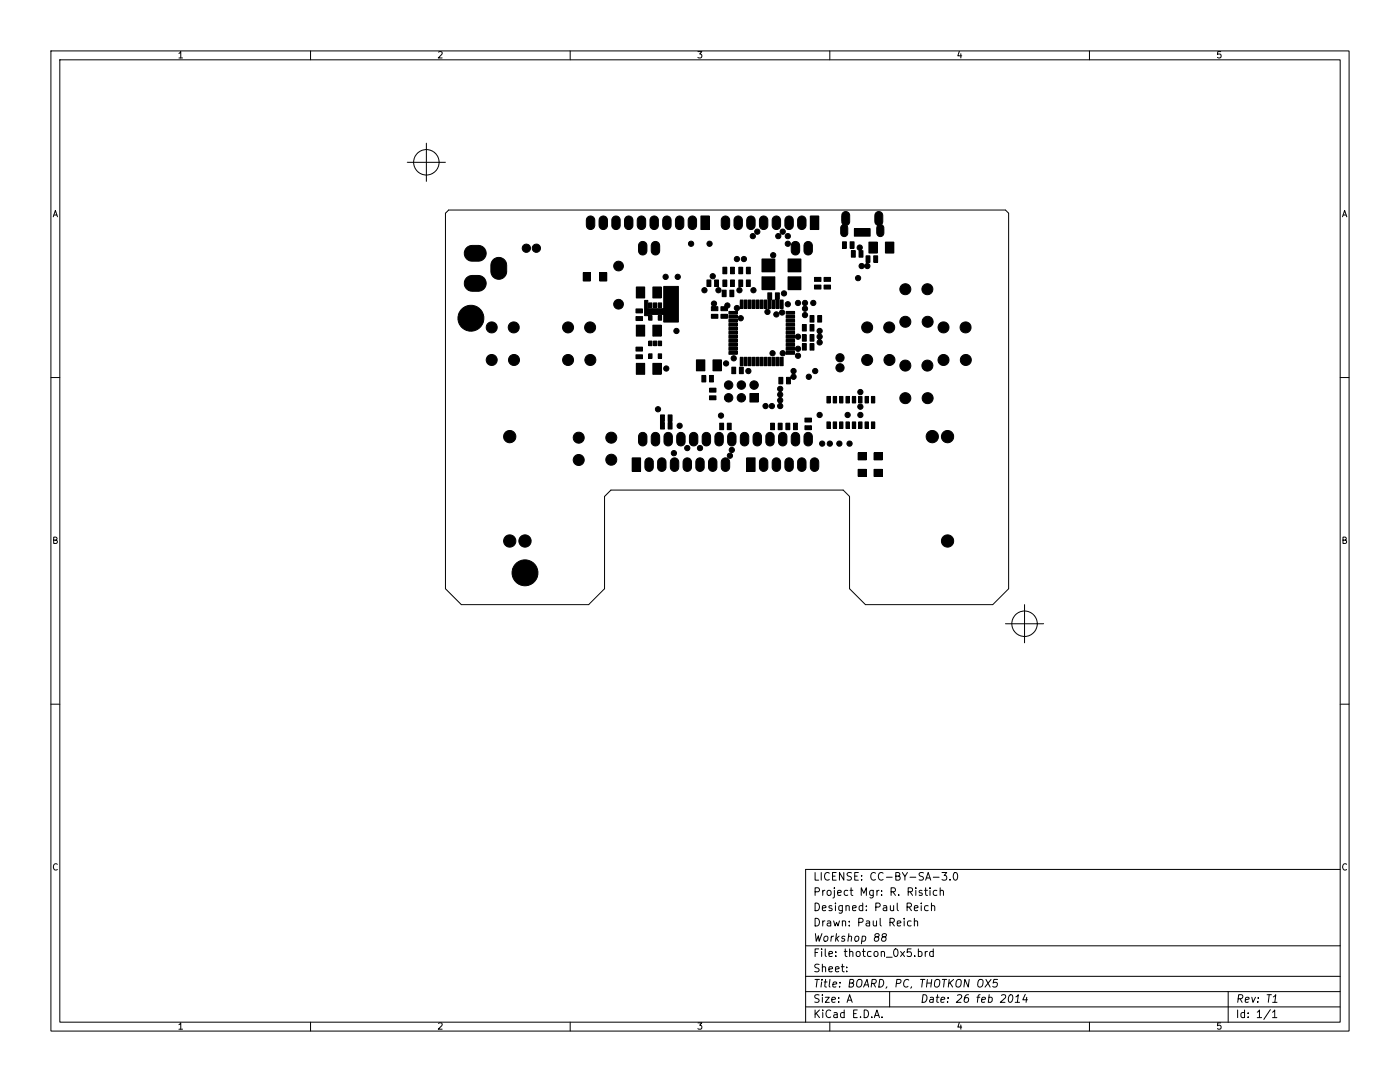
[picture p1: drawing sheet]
<svg xmlns="http://www.w3.org/2000/svg" width="279mm" height="216mm" viewBox="0 0 279 216" stroke-linecap="round" stroke-linejoin="round" font-family="sans-serif">
<g fill="none" stroke="#000" stroke-width=".2">
<path d="M10.2 10.2h259v195.5h-259zM11.9 11.9h255.6v192.1h-255.6zM35.7 10.7l.4-.4v1.3M35.7 11.6h.7M62 10.2v1.7M87.5 10.4l.5-.1 .2 .4-.7 .9h.7M113.8 10.2v1.7M139.3 10.3h.8l-.5 .5 .4 .1v.5l-.2 .2-.5-.2M165.6 10.2v1.7M191.5 10.2l-.3 .9h.7M191.8 10.7v.9M217.4 10.2v1.7"/>
<path d="M243.6 10.3h-.6v.6l.2-.1h.4l.1 .2-.1 .4-.1 .2-.5-.2M81.3 32.4h7.6M85.1 28.6v7.6M10.6 43.3l.4-1.3 .5 1.3M10.7 42.9h.7M88.9 42.5l.6-.6h111.2l.6 .6v75l-3.2 3.2h-25.4l-3.2-3.2v-18.4l-1.2-1.3h-46.4l-1.2 1.3v18.4l-3.2 3.2h-25.4l-3.2-3.2zM93.1 49.4l.3-.2a2.93 2.93 0 0 1 2.1-.2 1.58 1.58 0 0 1 1.5 1.6 1.58 1.58 0 0 1-1.6 1.5h-1.2a1.58 1.58 0 0 1-1.4-1 1.58 1.58 0 0 1 .3-1.7zM93.1 55.4l.3-.2a2.9 2.9 0 0 1 2-.2 1.58 1.58 0 0 1 1.6 1.5 1.58 1.58 0 0 1-1.6 1.6h-1.2a1.58 1.58 0 0 1-1.4-1 1.58 1.58 0 0 1 .3-1.7zM98.4 51.8a1.58 1.58 0 0 1 1.8-.3 1.58 1.58 0 0 1 .9 1.4v1.2a1.58 1.58 0 0 1-1.6 1.6 1.58 1.58 0 0 1-1.5-1.6v-1.5zM116.4 54.4h1.4v1.7h-1.4zM117.3 43.3a.84 .84 0 0 1 .9-.1 .84 .84 0 0 1 .5 .7v1.1a.84 .84 0 0 1-.8 .8 .84 .84 0 0 1-.9-.8v-1.2zM119.7 54.4h1.4v1.7h-1.4z"/>
<path d="M119.8 43.3a.84 .84 0 0 1 .9-.1 .84 .84 0 0 1 .5 .7v1.1a.84 .84 0 0 1-.8 .8 .84 .84 0 0 1-.8-.8v-1.2zM122.3 43.3a.84 .84 0 0 1 1-.1 .84 .84 0 0 1 .5 .7v1.1a.84 .84 0 0 1-.9 .8 .84 .84 0 0 1-.8-.8v-1.2zM124.9 43.3a.84 .84 0 0 1 .9-.1 .84 .84 0 0 1 .5 .7v1.1a.84 .84 0 0 1-.8 .8 .84 .84 0 0 1-.9-.8l.1-1.2zM127 57.3h1.7v2.1h-1.7zM127.4 43.3a.84 .84 0 0 1 .9-.1 .84 .84 0 0 1 .6 .7v1.1a.84 .84 0 0 1-.9 .8 .84 .84 0 0 1-.8-.8v-1.2zM127.7 48.4a.84 .84 0 0 1 .9-.2 .84 .84 0 0 1 .5 .8v1a.84 .84 0 0 1-.8 .9 .84 .84 0 0 1-.9-.9l.1-1.2zM128.6 59.9h.7v1.7h3.1l.1-4.5h2.9v7.2h-2.9l-.1-1.6h-3.1v.3h-.7zM130 43.3a.84 .84 0 0 1 .9-.1 .84 .84 0 0 1 .5 .7v1.1a.84 .84 0 0 1-.8 .8 .84 .84 0 0 1-.9-.8v-1.2zM130.2 48.4a.84 .84 0 0 1 .9-.2 .84 .84 0 0 1 .5 .8v1a.84 .84 0 0 1-.8 .9 .84 .84 0 0 1-.8-.9v-1.2zM130.3 57.3h1.7v2.1h-1.7zM132.5 43.3a.84 .84 0 0 1 .9-.1 .84 .84 0 0 1 .5 .7v1.1a.84 .84 0 0 1-.8 .8 .84 .84 0 0 1-.8-.8v-1.2zM135 43.3a.84 .84 0 0 1 1-.1 .84 .84 0 0 1 .5 .7v1.1a.84 .84 0 0 1-.9 .8 .84 .84 0 0 1-.8-.8v-1.2z"/>
<path d="M137.6 43.3a.84 .84 0 0 1 .9-.1 .84 .84 0 0 1 .5 .7v1.1a.84 .84 0 0 1-.8 .8 .84 .84 0 0 1-.9-.8l.1-1.2zM139.9 43.1h1.7v2.7h-1.7zM141.1 55.9h.8v1.3h-.8zM142.6 55.9h.8v1.3h-.8zM144.1 57.9h.8v1.3h-.8zM144.2 43.3a.84 .84 0 0 1 .9-.1 .84 .84 0 0 1 .5 .7v1.1a.84 .84 0 0 1-.8 .8 .84 .84 0 0 1-.9-.8l.1-1.2zM144.3 53.3h.7v1.3h-.7zM144.3 55.9h.7v1.3h-.7zM145.7 57.9h.7v1.3h-.7zM145.8 53.3h.8v1.3h-.8zM145.8 55.9h.8v1.3h-.8zM146.7 43.3a.84 .84 0 0 1 1-.1 .84 .84 0 0 1 .5 .7v1.1a.84 .84 0 0 1-.9 .8 .84 .84 0 0 1-.8-.8v-1.2z"/>
<path d="M147.4 53.3h.8v1.3h-.8zM147.4 55.9h.8v1.3h-.8zM147.7 59.9h.6v1.6h-.6zM148.5 59.9h.6v1.6h-.6zM149 53.3h.7v1.3h-.7zM149 55.9h.7v1.3h-.7zM149.3 43.3a.84 .84 0 0 1 .9-.1 .84 .84 0 0 1 .5 .7v1.1a.84 .84 0 0 1-.8 .8 .84 .84 0 0 1-.9-.8v-1.2zM149.3 59.9h.6v1.6h-.6zM150.1 59.9h.6v1.6h-.6zM150.9 59.9h.6v1.6h-.6zM151.7 59.9h.6v1.6h-.6zM151.8 43.3a.84 .84 0 0 1 .9-.1 .84 .84 0 0 1 .5 .7v1.1a.84 .84 0 0 1-.8 .8 .84 .84 0 0 1-.8-.8v-1.2z"/>
<path d="M152.1 51.7h2.5v2.5h-2.5zM152.1 55.2h2.5v2.6h-2.5zM152.5 59.9h.6v1.6h-.6zM153.2 58.4h.8v1.3h-.8zM153.3 59.9h.6v1.6h-.6zM154.1 59.9h.6v1.6h-.6zM154.4 43.3a.84 .84 0 0 1 .9-.1 .84 .84 0 0 1 .5 .7v1.1a.84 .84 0 0 1-.9 .8 .84 .84 0 0 1-.8-.8v-1.2zM154.7 58.4h.8v1.3h-.8zM154.9 59.9h.6v1.6h-.6zM155.7 59.9h.6v1.6h-.6zM156.9 43.3a.84 .84 0 0 1 .9-.1 .84 .84 0 0 1 .5 .7v1.1a.84 .84 0 0 1-.8 .8 .84 .84 0 0 1-.9-.8l.1-1.2zM157.3 51.7h2.5v2.5h-2.5z"/>
<path d="M157.3 55.2h2.5v2.6h-2.5zM158.2 48.4a.84 .84 0 0 1 .9-.2 .84 .84 0 0 1 .5 .8v1a.84 .84 0 0 1-.8 .9 .84 .84 0 0 1-.9-.9v-1.2zM159.4 43.3a.84 .84 0 0 1 1-.1 .84 .84 0 0 1 .5 .7v1.1a.84 .84 0 0 1-.9 .8 .84 .84 0 0 1-.8-.8v-1.2zM160.7 48.4a.84 .84 0 0 1 .9-.2 .84 .84 0 0 1 .5 .8v1a.84 .84 0 0 1-.8 .9 .84 .84 0 0 1-.8-.9v-1.2zM161.7 43.1h1.7v2.7h-1.7zM162.5 55.4h1.3v.7h-1.3zM162.5 56.9h1.3v.8h-1.3zM164.5 55.4h1.2v.7h-1.2zM164.5 56.9h1.2v.8h-1.2zM168.1 48.2h.8v1.3h-.8zM168.2 42.4a.79 .79 0 0 1 .9-.1 .79 .79 0 0 1 .5 .7v1.4l-.6 .6 .2 .4v1.1a.71 .71 0 0 1-.7 .7 .71 .71 0 0 1-.7-.7v-1.2l.4-.5-.2-.6v-1.4zM169.7 48.2h.7v1.3h-.7z"/>
<path d="M169.9 50h.8v1.3h-.8zM170.5 45.6h3.2v1.5h-3.2zM171.2 49.1a.54 .54 0 0 1 .8 .1 .54 .54 0 0 1-.3 .8h.5v1.3h-.8v-1.4a.52 .52 0 0 1-.2-.8zM171.6 52.7a.6 .6 0 0 1 .9 .3 .52 .52 0 0 1 .7-.5 .52 .52 0 0 1 .3 .8 .52 .52 0 0 1-.9-.1 .67 .67 0 0 1-1 .3 .52 .52 0 0 1 0-.8zM172.8 51h.8v1.3h-.8zM173.4 48.3h1.7v2.2h-1.7zM174.4 51h.7v1.3h-.7zM174.8 42.4a.79 .79 0 0 1 .9-.1 .79 .79 0 0 1 .5 .7v1.4l-.3 .4 .5 .6v1.1a.71 .71 0 0 1-.7 .7 .71 .71 0 0 1-.7-.7l.1-1.5a.79 .79 0 0 1-.5-.8v-1.4zM176.7 48.3h1.7v2.2h-1.7zM267.9 43.3l.5-1.3 .4 1.3M268 42.9h.7M10.2 75.3h1.7"/>
<path d="M126.9 61.6h1.3v.8h-1.3zM126.9 63.2h1.3v.8h-1.3zM126.9 69.3h1.3v.8h-1.3zM126.9 70.8h1.3v.8h-1.3zM127 64.9h1.7v2.2h-1.7zM127 72.5h1.7v2.2h-1.7zM129.5 60.4h.6v1h-.6zM129.5 63h.6v.9h-.6zM129.5 68.1h.6v.9h-.6zM129.5 70.6h.6v.9h-.6zM130.3 64.9h1.7v2.2h-1.7zM130.3 72.5h1.7v2.2h-1.7z"/>
<path d="M130.4 60.4h.7v1h-.7zM130.4 68.1h.7v.9h-.7zM131.4 60.4h.6v1h-.6zM131.4 63h.6v.9h-.6zM131.4 68.1h.6v.9h-.6zM131.4 70.6h.6v.9h-.6zM139 71.8h1.7v2.2h-1.7zM140.1 74.9h.8v1.3h-.8zM141.6 74.9h.8v1.3h-.8zM141.6 77.5h1.3v.7h-1.3zM141.6 79h1.3v.8h-1.3zM142 62.7h1.3v.8h-1.3z"/>
<path d="M142.1 60.2a.54 .54 0 0 1 .9 .2 .54 .54 0 0 1-.4 .8h.7v.8h-1.3v-.8h.3v-.1a.52 .52 0 0 1-.2-.9zM142.3 71.8h1.7v2.2h-1.7zM143.9 62.7h1.3v.8h-1.3zM143.9 61.2h.7a.54 .54 0 0 1 .5-.7 .54 .54 0 0 1 .5 .7l-.4 .3v.5h-1.3zM145.5 62.1h1.6v.6h-1.6zM145.5 62.9h1.6v.6h-1.6zM145.5 63.7h1.6v.6h-1.6zM145.5 64.5h1.6v.6h-1.6zM145.5 65.3h1.6v.6h-1.6zM145.5 66.1h1.6v.6h-1.6zM145.5 66.9h1.6v.6h-1.6zM145.5 67.7h1.6v.6h-1.6z"/>
<path d="M145.5 68.5h1.6v.6h-1.6zM145.5 69.3h1.6v.6h-1.6zM145.5 70.1h1.6v.6h-1.6zM146 73.3h.8v1.3h-.8zM147.6 73.3h.7v1.3h-.7zM147.7 71.3h.6v1.7h-.6zM148.5 71.3h.6v1.7h-.6zM149.3 71.3h.6v1.7h-.6zM149.7 78.5h1.6v1.7h-1.6zM150.1 71.3h.6v1.7h-.6zM150.9 71.3h.6v1.7h-.6zM151.7 71.3h.6v1.7h-.6z"/>
<path d="M152.5 71.3h.6v1.7h-.6zM153.3 71.3h.6v1.7h-.6zM154.1 71.3h.6v1.7h-.6zM154.9 71.3h.6v1.7h-.6zM155.3 77.3a.54 .54 0 0 1 .9 .1 .54 .54 0 0 1-.4 .8 .58 .58 0 0 1 .4 .6 .58 .58 0 0 1-.4 .5 .58 .58 0 0 1 .4 .6 .58 .58 0 0 1-.4 .6 .52 .52 0 0 1 .5 .7 .52 .52 0 0 1-.9 .2 .52 .52 0 0 1 .1-.9h.1a.65 .65 0 0 1-.2-1l.2-.2a.65 .65 0 0 1-.2-1l.2-.1a.67 .67 0 0 1-.3-.9zM155.4 75.3h.8v1.3h-.8zM155.7 71.3h.6v1.7h-.6zM156.9 62.1h1.7v.6h-1.7zM156.9 62.9h1.7v.6h-1.7zM156.9 63.7h1.7v.6h-1.7zM156.9 64.5h1.7v.6h-1.7zM156.9 65.3h1.7v.6h-1.7z"/>
<path d="M156.9 66.1h1.7v.6h-1.7zM156.9 66.9h1.7v.6h-1.7zM156.9 67.7h1.7v.6h-1.7zM156.9 68.5h1.7v.6h-1.7zM156.9 69.3h1.7v.6h-1.7zM156.9 70.1h1.7v.6h-1.7zM158 73.7a.54 .54 0 0 1 .8 .1 .54 .54 0 0 1-.4 .8 .55 .55 0 0 1 .3 1 .55 .55 0 0 1-.9-.3l-.1 1.3h-.7v-1.3h.8l.2-.5 .3-.2a.67 .67 0 0 1-.3-.9zM160.1 64.8h.8v1.3h-.8zM160.1 66.8h.8v1.3h-.8zM160.1 68.6h.8v1.3h-.8zM160.3 60.1a.54 .54 0 0 1 .8 .2 .54 .54 0 0 1-.4 .7 .54 .54 0 0 1 .4 .9 .54 .54 0 0 1-.9 0 .54 .54 0 0 1 .4-.9l-.1-.1a.52 .52 0 0 1-.2-.8zM161.7 63h.7v1.3h-.7z"/>
<path d="M161.7 64.8h.7v1.3h-.7zM161.7 66.8h.7v1.3h-.7zM161.7 68.6h.7v1.3h-.7zM163.2 65.7a.54 .54 0 0 1 .8 .1 .54 .54 0 0 1-.4 .8 .58 .58 0 0 1 .5 .6 .58 .58 0 0 1-.5 .6 .52 .52 0 0 1 .6 .7 .52 .52 0 0 1-.9 .2 .52 .52 0 0 1 .1-.9h.1a.67 .67 0 0 1-.3-1l.3-.2a.67 .67 0 0 1-.3-.9zM163.2 63h.8v1.3h-.8zM165 79.1h.7v1.3h-.7zM166.3 79.1h.7v1.3h-.7zM167.6 79.1h.6v1.3h-.6zM168.8 79.1h.7v1.3h-.7zM170.1 79.1h.7v1.3h-.7zM171.4 79.1h.6v1.3h-.6zM172.6 79.1h.7v1.3h-.7z"/>
<path d="M173.9 79.1h.7v1.3h-.7zM267.5 75.3h1.7M126.2 91.4h1.6v2.7h-1.6zM127.7 86.5a.84 .84 0 0 1 .9-.2 .84 .84 0 0 1 .5 .8v1a.84 .84 0 0 1-.8 .9 .84 .84 0 0 1-.9-.9l.1-1.2zM129 91.6a.84 .84 0 0 1 .9-.2 .84 .84 0 0 1 .5 .8v1a.84 .84 0 0 1-.9 .9 .84 .84 0 0 1-.8-.9v-1.2zM130.2 86.5a.84 .84 0 0 1 .9-.2 .84 .84 0 0 1 .5 .8v1a.84 .84 0 0 1-.8 .9 .84 .84 0 0 1-.8-.9v-1.2zM131.5 91.6a.84 .84 0 0 1 .9-.2 .84 .84 0 0 1 .5 .8v1a.84 .84 0 0 1-.8 .9 .84 .84 0 0 1-.9-.9l.1-1.2zM131.8 82.8h.8v1.3h-.8zM131.8 84.3h.8v1.3h-.8zM132.8 86.5a.84 .84 0 0 1 .9-.2 .84 .84 0 0 1 .5 .8v1a.84 .84 0 0 1-.8 .9 .84 .84 0 0 1-.9-.9v-1.2zM133.3 82.8h.8v1.3h-.8zM133.3 84.3h.8v1.3h-.8z"/>
<path d="M134 91.6a.84 .84 0 0 1 1-.2 .84 .84 0 0 1 .5 .8v1a.84 .84 0 0 1-.9 .9 .84 .84 0 0 1-.8-.9v-1.2zM135.3 86.5a.84 .84 0 0 1 .9-.2 .84 .84 0 0 1 .5 .8v1a.84 .84 0 0 1-.8 .9 .84 .84 0 0 1-.8-.9v-1.2zM136.6 91.6a.84 .84 0 0 1 .9-.2 .84 .84 0 0 1 .5 .8v1a.84 .84 0 0 1-.8 .9 .84 .84 0 0 1-.9-.9v-1.2zM137.8 86.5a.84 .84 0 0 1 1-.2 .84 .84 0 0 1 .5 .8v1a.84 .84 0 0 1-.9 .9 .84 .84 0 0 1-.8-.9v-1.2zM139.1 91.6a.84 .84 0 0 1 .9-.2 .84 .84 0 0 1 .5 .8v1a.84 .84 0 0 1-.8 .9 .84 .84 0 0 1-.8-.9v-1.2zM140.4 86.5a.84 .84 0 0 1 .9-.2 .84 .84 0 0 1 .5 .8v1a.84 .84 0 0 1-.8 .9 .84 .84 0 0 1-.9-.9l.1-1.2zM141.7 91.6a.84 .84 0 0 1 .9-.2 .84 .84 0 0 1 .5 .8v1a.84 .84 0 0 1-.9 .9 .84 .84 0 0 1-.8-.9v-1.2zM142.9 86.5a.84 .84 0 0 1 .9-.2 .84 .84 0 0 1 .5 .8v1a.84 .84 0 0 1-.8 .9 .84 .84 0 0 1-.8-.9v-1.2zM143.6 84.4h.8v1.3h-.8zM144.2 91.6a.84 .84 0 0 1 .9-.2 .84 .84 0 0 1 .5 .8v1a.84 .84 0 0 1-.8 .9 .84 .84 0 0 1-.9-.9l.1-1.2zM145.1 84.4h.8v1.3h-.8zM145.5 86.5a.84 .84 0 0 1 .9-.2 .84 .84 0 0 1 .5 .8v1a.84 .84 0 0 1-.8 .9 .84 .84 0 0 1-.9-.9v-1.2z"/>
<path d="M148 86.5a.84 .84 0 0 1 .9-.2 .84 .84 0 0 1 .5 .8v1a.84 .84 0 0 1-.8 .9 .84 .84 0 0 1-.8-.9v-1.2zM149 91.4h1.7v2.7h-1.7zM150.5 86.5a.84 .84 0 0 1 1-.2 .84 .84 0 0 1 .5 .8v1a.84 .84 0 0 1-.9 .9 .84 .84 0 0 1-.8-.9v-1.2zM151.8 91.6a.84 .84 0 0 1 .9-.2 .84 .84 0 0 1 .5 .8v1a.84 .84 0 0 1-.8 .9 .84 .84 0 0 1-.8-.9v-1.2zM153.1 86.5a.84 .84 0 0 1 .9-.2 .84 .84 0 0 1 .5 .8v1a.84 .84 0 0 1-.8 .9 .84 .84 0 0 1-.9-.9l.1-1.2zM153.8 84.4h.8v1.3h-.8zM154.4 91.6a.84 .84 0 0 1 .9-.2 .84 .84 0 0 1 .5 .8v1a.84 .84 0 0 1-.9 .9 .84 .84 0 0 1-.8-.9v-1.2zM155.3 84.4h.8v1.3h-.8zM155.6 86.5a.84 .84 0 0 1 .9-.2 .84 .84 0 0 1 .5 .8v1a.84 .84 0 0 1-.8 .9 .84 .84 0 0 1-.8-.9v-1.2zM156.8 84.4h.8v1.3h-.8zM156.9 91.6a.84 .84 0 0 1 .9-.2 .84 .84 0 0 1 .5 .8v1a.84 .84 0 0 1-.8 .9 .84 .84 0 0 1-.9-.9l.1-1.2zM158.2 86.5a.84 .84 0 0 1 .9-.2 .84 .84 0 0 1 .5 .8v1a.84 .84 0 0 1-.8 .9 .84 .84 0 0 1-.9-.9v-1.2z"/>
<path d="M158.4 84.4h.7v1.3h-.7zM159.4 91.6a.84 .84 0 0 1 1-.2 .84 .84 0 0 1 .5 .8v1a.84 .84 0 0 1-.9 .9 .84 .84 0 0 1-.8-.9v-1.2zM160.6 83.4h1.3v.8h-1.3zM160.6 84.9h1.3v.8h-1.3zM160.7 86.5a.84 .84 0 0 1 .9-.2 .84 .84 0 0 1 .5 .8v1a.84 .84 0 0 1-.8 .9 .84 .84 0 0 1-.8-.9v-1.2zM162 91.6a.84 .84 0 0 1 .9-.2 .84 .84 0 0 1 .5 .8v1a.84 .84 0 0 1-.8 .9 .84 .84 0 0 1-.9-.9v-1.2zM165 84.2h.7v1.3h-.7zM166.3 84.2h.7v1.3h-.7zM167.6 84.2h.6v1.3h-.6zM168.8 84.2h.7v1.3h-.7zM170.1 84.2h.7v1.3h-.7zM171.3 90.4h1.6v1.4h-1.6z"/>
<path d="M171.3 93.7h1.6v1.4h-1.6zM171.4 84.2h.6v1.3h-.6zM172.6 84.2h.7v1.3h-.7zM173.9 84.2h.7v1.3h-.7zM174.4 90.4h1.7v1.4h-1.7zM174.4 93.7h1.7v1.4h-1.7zM10.7 107.8l.6-.1v-.4l-.6-.1v1.2h.5l.2-.4-.3-.2M268 107.8l.6-.1v-.4l-.6-.1v1.2h.5l.2-.4-.3-.2M200.7 124.5h7.6M204.5 120.7v7.6M10.2 140.5h1.7M267.5 140.5h1.7"/>
<path d="M11.4 172.5a.6 .6 0 0 0-.8 .4 .6 .6 0 0 0 .6 .7l.2-.1M162.7 177.9h.7l.1-.2v-.4l-.3-.2h-.5v1.6M162.7 174.1v1.5h.7M163.9 174.1v1.5M164.2 177.7v1M164.6 177.7h-.3l-.1 .2M165.1 177.8l.3-.1 .4 .1 .1 .6-.2 .2-.3 .1-.3-.2zM165.5 174.2a.61 .61 0 0 0-.8 0 .61 .61 0 0 0-.1 .8 .57 .57 0 0 0 .3 .6 .57 .57 0 0 0 .6-.1M166.2 174.8h.5M166.5 177.7v1.3l-.3 .2M166.5 177.1v.2M166.9 174.1h-.7v1.5h.7"/>
<path d="M167.2 178.2l.7-.2-.1-.3h-.4l-.2 .2v.7h.6M168.4 174.1v1.5l-.9-1.5v1.5M169.2 177.7h-.4l-.3 .2 .1 .7h.6M169.6 177.7h.6M169.9 177.1v1.4l.3 .2M169.9 174.2l-.6-.1-.2 .3 .1 .4 .7 .2v.5l-.3 .1h-.5M170.6 174.8h.5M171.3 174.1h-.7v1.5h.7M171.9 178.7v-1.6l.5 1.1 .5-1.1v1.6M172 175.5v.1M172 174.7v.1M174.3 177.7v1.2l-.3 .3-.4-.1"/>
<path d="M174.3 177.7h-.5l-.2 .2 .1 .7h.6M174.7 174.2a.61 .61 0 0 0-.7 0 .61 .61 0 0 0-.2 .8 .57 .57 0 0 0 .3 .6 .57 .57 0 0 0 .6-.1M175 177.7v1M175.4 177.7h-.2l-.2 .2M175.9 178.5v.2M175.9 177.7v.2M176.2 174.2a.61 .61 0 0 0-.7 0 .61 .61 0 0 0-.2 .8 .57 .57 0 0 0 .3 .6 .57 .57 0 0 0 .6-.1M176.9 175h1.2M177.8 177.9h.8l.1-.2-.1-.4-.2-.2h-.6v1.6M178.2 177.9l.5 .8M178.8 174.8h.6l.2-.3-.2-.3-.6-.1v1.5h.6l.3-.3a.4 .4 0 0 0-.4-.5M179.4 178.5v.2"/>
<path d="M180.1 174.1l.5 .8 .5-.8M180.6 174.9v.7M181.2 177.9h.8l.1-.2-.1-.4-.2-.2h-.6v1.6M181.6 177.9l.5 .8M181.6 175h1.2M182.8 177.1v.2M182.8 177.7v1M184 177.7h-.4l-.2 .2 .1 .2 .5 .1v.4h-.6M184.3 174.2l-.6-.1-.3 .3 .2 .4 .6 .2v.5l-.2 .1h-.6M184.5 177.7h.6M184.7 177.1v1.4l.4 .2M184.7 175.6l.5-1.5 .5 1.5"/>
<path d="M184.9 175.2h.7M185.6 177.1v.2M185.6 177.7v1M186.3 175h1.1M187 177.7h-.5l-.2 .2 .1 .7h.6M187.6 177.8l.3-.1h.3l.1 1M187.6 177.1v1.6M188 174.1h.9l-.5 .6 .5 .1v.7l-.3 .1-.6-.1M189.6 175.5v.1M190.4 174.2l.2-.1a.81 .81 0 0 1 .5 .8 .81 .81 0 0 1-.5 .7l-.2-.1-.2-.5zM267.5 173.5h-106.7v30.5M268.7 172.5a.6 .6 0 0 0-.8 .4 .6 .6 0 0 0 .6 .7l.2-.1"/>
<path d="M160.8 188.7h106.7M160.8 194.8h106.7M160.8 197.9h106.7M162.7 195.4h.8M162.7 183.2a.77 .77 0 0 1 .8 .8 .77 .77 0 0 1-.8 .8zM162.7 180.2a.77 .77 0 0 1 .8 .8 .77 .77 0 0 1-.8 .7zM162.7 190.1h.5M162.7 186.3l.2 1.5 .4-1.1 .2 1.1 .5-1.5M163.1 195.4l-.2 1.6M163.4 189.3h-.7v1.6M163.5 198.6l-.6-.1-.3 .3 .1 .3 .7 .3v.5l-.2 .1-.6-.1M163.5 192.5l-.6-.1-.3 .3 .1 .3 .7 .3v.5l-.2 .1-.6-.1"/>
<path d="M164 189.3v.2M164 195.9l-.2 1.1M164 189.8v1.1M164 195.4v.2M164.1 198.5v.1M164.1 193l.2-.1 .4 .1 .1 .9M164.1 181.2l.7-.1v-.3l-.5-.1-.2 .2 .1 .7h.6M164.1 192.4v1.5M164.1 199v1M164.2 183.8v1M164.5 195.9h.6M164.5 186.9l.3-.1 .4 .1v.6l-.2 .2-.4 .1-.2-.1z"/>
<path d="M164.6 183.8h-.3l-.1 .2M164.7 199h.8l-.8 1h.8M164.7 189.3v1.3l.2 .3M164.8 195.4l-.2 1.3 .3 .3M165.1 183.8h.6l.1 1M165.4 190.4l.8-.2-.1-.3-.5-.1-.2 .3 .1 .7h.6M165.4 193.4l.8-.1-.1-.3-.5-.1-.2 .2 .1 .7h.6M165.6 195.4l-.1 1.3 .2 .3M165.8 184.1l-.5 .1-.2 .2 .2 .4 .5-.1M165.9 186.8l-.1 1M166 199.5l.7-.1v-.3l-.5-.1-.2 .2 .1 .7h.6M166 180.8l-.4-.1-.2 .2 .1 .2 .5 .2v.3h-.6"/>
<path d="M166.2 196.5l.8-.2-.1-.3h-.5l-.2 .7 .2 .3 .4-.1M166.4 186.8l-.5 .3M166.4 183.8l.3 1 .3-.8 .2 .8 .3-1M166.7 193.4l.8-.1-.1-.3-.4-.1-.3 .2 .1 .7h.6M166.7 180.2v.1M166.7 180.7v1M166.8 190.7v.2M166.8 189.9v.2M166.9 186.3l-.1 1.5M167 187.2l.3 .6M167.4 199.9v.1M167.4 199.1v.1"/>
<path d="M167.5 186.8l-.7 .6M167.6 196.8l-.1 .2M167.7 196l-.1 .2M167.9 192.9h.6M168.1 192.4v1.3l.4 .2M168.1 183.9l.2-.1h.4l.1 1M168.1 180.7v1.2l-.3 .3h-.3M168.1 180.8l-.4-.1-.3 .3 .1 .6h.6M168.1 183.8v1M168.5 189.8h.6M168.6 186.9a.37 .37 0 0 0-.6 .2l.6 .4-.3 .3-.4-.1M168.7 189.3v1.3l.4 .3"/>
<path d="M168.8 180.8l.3-.1 .3 .1 .1 .9M168.8 180.7v1M169 193.8v.1M169 193v.1M169.2 199.6h.7M169.3 186.9l.3-.1 .3 .1v.9M169.4 186.3l-.2 1.5M169.5 184.6v.2M169.5 183.8v.2M169.5 196.2l.7-.1 .2-.2-.1-.3-.2-.2h-.5l-.2 1.6h.6l.3-.2 .1-.3-.4-.3M169.6 190l.2-.2 .3 .1 .1 1M169.6 189.3v1.6"/>
<path d="M170.1 181.2l.8-.1-.1-.3-.4-.1-.3 .2 .1 .7h.6M170.7 186.9l.2-.1 .5 .1v.6l-.2 .2-.4 .1-.2-.1zM170.9 190l.3-.2 .4 .2 .1 .6-.2 .2-.3 .1-.3-.2zM171.1 195.7a.53 .53 0 0 1 .9 0 1.12 1.12 0 0 1-.5 1.3l-.4-.1a1.14 1.14 0 0 1 0-1.2zM171.4 184h.7l.1-.2v-.4l-.2-.2h-.6v1.6M172.1 186.9l.4-.1 .3 .3-.2 .6h-.6M172.1 189.8h.6M172.1 186.8l-.2 1.5M172.2 180.8l-.5-.1-.2 .3 .1 .6h.6M172.2 180.2v1.5M172.3 189.3v1.3l.4 .3M172.3 197l.7-1.6 .4 1.6"/>
<path d="M172.5 196.5h.8M172.9 183.8h.6l.1 1M172.9 181.6v.1M172.9 180.8v.1M173.6 184.1l-.6 .1-.2 .2 .2 .4 .6-.1M173.8 189.9l-.4-.1-.3 .3 .2 .7h.5M174 196.2h.7l.2-.3-.1-.3-.2-.2h-.5l-.2 1.6M174.3 183.8l.1 .9 .3 .1 .2-.2M174.3 196.2l.4 .8M174.5 190l.2-.2 .5 .2v.6l-.1 .2-.4 .1-.2-.2zM174.8 181l.7-.1 .2-.2-.1-.4-.2-.1h-.6v1.5M174.8 186.9l-.2-.2 .1-.3 .2-.1 .5 .1 .1 .2-.1 .2-.7 .2-.2 .2 .1 .5a.5 .5 0 0 0 .7 0 .5 .5 0 0 0 0-.7l-.2-.1"/>
<path d="M174.9 183.8v1M175.6 195.4a.76 .76 0 0 1 .8 .6 .76 .76 0 0 1-.4 .9l-.6 .1zM175.7 183.2v1.3l.2 .3M175.9 190l.2-.2 .4 .1v1M175.9 189.8v1.1M176.3 186.9l-.3-.2 .1-.3 .3-.1 .4 .1 .1 .2-.1 .2-.7 .2-.1 .2v.5a.5 .5 0 0 0 .7 0 .5 .5 0 0 0 0-.7l-.1-.1M176.3 180.8h.6l.1 .9M176.9 191h1.2M177 181.1h-.5l-.3 .3 .3 .3 .5-.1M177 196.9l-.2 .3M177.5 197.9v3M177.6 184h.7l.2-.2-.1-.4-.2-.2h-.6v1.6"/>
<path d="M177.7 180.7l.1 .9 .3 .1 .2-.1M178 184l.5 .8M178.3 180.7v1M178.5 189.5l.2-.2a.81 .81 0 0 1 .5 .8 .81 .81 0 0 1-.5 .8l-.2-.2-.2-.4zM178.9 196.2h.7l.2-.3v-.3l-.2-.2h-.6l-.2 1.6M179.1 184.3l.7-.2-.1-.3h-.4l-.2 .2v.7h.6M179.1 180.2v1.3l.2 .2M179.7 189.8l.8 1.1M180.4 183.2v.2M180.4 183.8v1M180.5 189.8l-.8 1.1M181 181l.8-.1 .1-.2-.1-.4-.2-.1h-.6v1.5"/>
<path d="M181.4 195.6a.73 .73 0 0 0-1 .4 .73 .73 0 0 0 .5 1l.3-.2M181.4 181l.5 .7M181.8 189.3h-.7l-.1 .8 .2-.2 .6 .1 .1 .2-.1 .5-.2 .2-.6-.2M181.8 183.8h-.4l-.3 .2 .1 .7h.6M181.9 196.9l-.2 .3M182.5 183.9l.2-.1h.4v1M182.5 181.2l.7-.1-.1-.3-.4-.1-.2 .2 .1 .7h.5M182.5 183.2v1.6M182.6 190.7v.2M183.3 189.9l.4-.1 .3 .3-.1 .7h-.6M183.3 189.3v1.6M183.7 195.4h.9"/>
<path d="M183.9 180.2v.1M183.9 180.7v1M184.1 195.4l-.1 1.6M184.2 198.5a.76 .76 0 0 1 .8 .5 .76 .76 0 0 1-.4 .9l-.6 .1zM184.7 189.8v1.1M185 196.2h.9M185.1 195.4l-.2 1.6M185.1 189.8l-.3 .1-.1 .2M185.2 180.8l-.4-.1-.3 .3 .2 .6h.5M185.7 199.1h.5v.9M185.9 180.8l.2-.1 .4 .1v.9M185.9 180.2v1.5"/>
<path d="M186 195.4l-.2 1.6M186.3 189.9l-.5-.1-.3 .3 .2 .7h.6M186.3 189.3v1.6M186.3 199.4l-.7 .1-.1 .3 .2 .2 .5-.1M186.7 195.7a.53 .53 0 0 1 .8 0 1.12 1.12 0 0 1-.4 1.3l-.5-.1a1.14 1.14 0 0 1 .1-1.2zM186.8 199h.6M187.1 198.5l-.1 1.3 .3 .2M187.8 199.5l.7-.1v-.3l-.4-.1-.3 .2v.7h.6M188.1 195.4h.8M188.5 195.4l-.2 1.6M189.1 199.9v.1M189.2 199.1v.1"/>
<path d="M189.4 195.4l-.2 1.6M189.6 196.1l.5 .9M190.3 195.4l-1 .9M190.9 195.7a.53 .53 0 0 1 .9 0 1.12 1.12 0 0 1-.4 1.3l-.5-.1a1.14 1.14 0 0 1 0-1.2zM191.1 198.6l.6-.1 .2 .1v.3l-1.1 1.1h1M193.3 198.5l-.5 .1a1.06 1.06 0 0 0-.1 1.4l.5-.1 .1-.5-.2-.3h-.3l-.3 .3M193.4 195.4l-.2 1.6-.6-1.6-.2 1.6M195 199h.5M195.3 195.7a.53 .53 0 0 1 .9 0 1.12 1.12 0 0 1-.5 1.3l-.4-.1a1.14 1.14 0 0 1 0-1.2zM195.6 198.5l-.4 .2-.1 1.3M195.9 199.5l.8-.1-.1-.3-.4-.1-.2 .2-.1 .7h.6M196.8 195.4l.8 1.6"/>
<path d="M197.3 199.1h.6l.1 .6-.3 .3-.5-.1M197.4 198.5l-.2 1.5M197.8 195.4l-1.2 1.6M199.1 195.4h-.7l-.2 .8 .2-.2 .5 .1 .2 .2-.2 .5-.2 .2-.6-.2M199.9 198.6l.6-.1 .2 .1v.3l-1.1 1.1h1M201.5 198.6l.3-.1a.9 .9 0 0 1-.3 1.5l-.2-.1-.1-.5zM202.7 198.9l.5-.4-.2 1.5M204.6 198.4l-.5 1.1h1M204.9 199l-.1 1M245.1 197.9v6.1M247.1 199.3l.7-.1 .2-.2v-.4l-.2-.1h-.6l-.2 1.5M247.5 199.3l.4 .7"/>
<path d="M248.5 199.5l.8-.1-.1-.3h-.5l-.2 .7 .2 .2 .4-.1M249.8 199l.3 1 .5-1M251 199.9v.1M251.1 199.1v.1M252.9 198.5h.8M253.3 198.5l-.2 1.5M254.1 198.9l.5-.4-.2 1.5M35.7 204.5l.4-.4v1.3M35.7 205.4h.7M62 204v1.7M87.5 204.2l.5-.1 .2 .4-.7 .9h.7M113.8 204v1.7"/>
<path d="M139.3 204.1h.8l-.5 .5 .4 .1v.5l-.2 .2-.5-.2M160.8 200.9h106.7M162.7 201.5v1.6M162.9 202.2l.6 .9M163.5 201.5l-.8 .9M164.2 201.5v.2M164.2 202v1.1M165.6 204v1.7M165.8 201.7a.61 .61 0 0 0-.8 0 .61 .61 0 0 0-.2 .7 .57 .57 0 0 0 .3 .6 .57 .57 0 0 0 .7-.1M166.4 202.1h.6l.1 1M167.1 202.4l-.5 .1-.2 .2 .2 .4 .5-.1M168.5 202.1l-.5-.1-.3 .3 .2 .7h.6"/>
<path d="M168.5 201.5v1.6M169.1 200l.5-1.5 .5 1.5M170.4 202.3h.5M171.1 201.5h-.7v1.6h.7M171.7 202.9v.2M172.5 201.5a.77 .77 0 0 1 .8 .8 .77 .77 0 0 1-.8 .8zM174 202.9v.2M174.5 203.1l.5-1.6 .5 1.6M174.6 202.6h.8M176 202.9v.2M191.5 204l-.3 .9h.7M191.8 204.5v.9"/>
<path d="M202.6 200h.9M217.4 204v1.7M243.6 204.1h-.6v.6l.2-.1h.4l.1 .2-.1 .4-.1 .2-.5-.2M247 201.5v1.6M248.4 202.1l-.5-.1-.2 .3 .1 .7h.6M248.4 201.5v1.6M249.1 202.9v.2M249.1 202.1v.2M250.9 202l.5-.5v1.6M250.9 203.1h.9M253.5 201.5l-1.3 1.9M254 202l.4-.5v1.6"/>
<path d="M254 203.1h.8M254 200h.9"/>
<circle cx="85.1" cy="32.4" r="2.54"/>
<circle cx="105" cy="49.5" r=".82"/>
<circle cx="107" cy="49.5" r=".82"/>
<circle cx="123.4" cy="53.1" r=".97"/>
<circle cx="132.8" cy="55.2" r=".52"/>
<circle cx="135.3" cy="55.2" r=".52"/>
<circle cx="137.9" cy="48.6" r=".52"/>
<circle cx="140.6" cy="57.9" r=".52"/>
<circle cx="141.6" cy="48.6" r=".52"/>
<circle cx="142.2" cy="55.1" r=".52"/>
<circle cx="143.4" cy="57.9" r=".52"/>
<circle cx="147.1" cy="51.7" r=".52"/>
<circle cx="147.6" cy="57.9" r=".52"/>
<circle cx="148.5" cy="51.7" r=".52"/>
<circle cx="150.2" cy="47.1" r=".52"/>
<circle cx="150.4" cy="57.9" r=".52"/>
<circle cx="151.1" cy="46.2" r=".52"/>
<circle cx="154.3" cy="50.9" r=".52"/>
<circle cx="155.3" cy="47.1" r=".52"/>
<circle cx="156.2" cy="46.2" r=".52"/>
<circle cx="156.5" cy="58.5" r=".52"/>
<circle cx="157.2" cy="48.6" r=".52"/>
<circle cx="157.2" cy="47.1" r=".52"/>
<circle cx="171.2" cy="55.5" r=".52"/>
<circle cx="180.7" cy="57.7" r="1.1"/>
<circle cx="185.1" cy="57.7" r="1.1"/>
<circle cx="94" cy="63.5" r="2.59"/>
<circle cx="98.1" cy="65.3" r="1.1"/>
<circle cx="98.1" cy="71.8" r="1.1"/>
<circle cx="102.5" cy="65.3" r="1.1"/>
<circle cx="102.6" cy="71.8" r="1.1"/>
<circle cx="113.4" cy="65.3" r="1.1"/>
<circle cx="113.4" cy="71.8" r="1.1"/>
<circle cx="117.8" cy="65.3" r="1.1"/>
<circle cx="117.8" cy="71.8" r="1.1"/>
<circle cx="123.4" cy="60.7" r=".97"/>
<circle cx="133" cy="73.5" r=".52"/>
<circle cx="135" cy="66" r=".52"/>
<circle cx="144.9" cy="72.5" r=".52"/>
<circle cx="145.4" cy="76.8" r=".84"/>
<circle cx="145.4" cy="79.4" r=".84"/>
<circle cx="146.4" cy="71.5" r=".52"/>
<circle cx="147.1" cy="61.5" r=".52"/>
<circle cx="147.8" cy="63.5" r=".52"/>
<circle cx="148" cy="76.8" r=".84"/>
<circle cx="148" cy="79.4" r=".84"/>
<circle cx="149.4" cy="74" r=".52"/>
<circle cx="150.5" cy="76.8" r=".84"/>
<circle cx="153.2" cy="62.2" r=".52"/>
<circle cx="154.2" cy="70.5" r=".52"/>
<circle cx="154.9" cy="62.7" r=".52"/>
<circle cx="156.1" cy="62.4" r=".52"/>
<circle cx="156.2" cy="70.5" r=".52"/>
<circle cx="157.2" cy="60.7" r=".52"/>
<circle cx="159.3" cy="60.5" r=".52"/>
<circle cx="159.3" cy="69.6" r=".52"/>
<circle cx="159.3" cy="71" r=".52"/>
<circle cx="159.3" cy="67.2" r=".52"/>
<circle cx="160.7" cy="62.9" r=".52"/>
<circle cx="161.4" cy="75.2" r=".52"/>
<circle cx="162.3" cy="60.5" r=".52"/>
<circle cx="162.7" cy="74" r=".52"/>
<circle cx="167.6" cy="73.4" r=".82"/>
<circle cx="167.6" cy="71.4" r=".82"/>
<circle cx="171.7" cy="78.2" r=".52"/>
<circle cx="173.1" cy="65.3" r="1.1"/>
<circle cx="173.1" cy="71.8" r="1.1"/>
<circle cx="177.5" cy="65.3" r="1.1"/>
<circle cx="177.5" cy="71.8" r="1.1"/>
<circle cx="180.7" cy="72.9" r="1.1"/>
<circle cx="180.7" cy="64.2" r="1.1"/>
<circle cx="180.7" cy="79.4" r="1.1"/>
<circle cx="185.1" cy="72.9" r="1.1"/>
<circle cx="185.1" cy="64.2" r="1.1"/>
<circle cx="185.1" cy="79.4" r="1.1"/>
<circle cx="188.3" cy="65.3" r="1.1"/>
<circle cx="188.3" cy="71.8" r="1.1"/>
<circle cx="192.7" cy="65.3" r="1.1"/>
<circle cx="192.8" cy="71.8" r="1.1"/>
<circle cx="101.7" cy="87.1" r="1.23"/>
<circle cx="115.5" cy="87.3" r="1.1"/>
<circle cx="115.5" cy="91.8" r="1.1"/>
<circle cx="122" cy="91.7" r="1.1"/>
<circle cx="122" cy="87.3" r="1.1"/>
<circle cx="131.3" cy="81.7" r=".52"/>
<circle cx="134.5" cy="90.4" r=".52"/>
<circle cx="135.6" cy="85" r=".52"/>
<circle cx="137.2" cy="89.4" r=".52"/>
<circle cx="139.7" cy="89.4" r=".52"/>
<circle cx="143.9" cy="82.9" r=".52"/>
<circle cx="145.7" cy="90.9" r=".52"/>
<circle cx="146" cy="89.8" r=".52"/>
<circle cx="152.8" cy="81" r=".52"/>
<circle cx="154.1" cy="81" r=".52"/>
<circle cx="163.6" cy="82.8" r=".52"/>
<circle cx="164.1" cy="88.5" r=".52"/>
<circle cx="165.6" cy="88.5" r=".52"/>
<circle cx="167.5" cy="88.5" r=".52"/>
<circle cx="169.2" cy="82.8" r=".52"/>
<circle cx="169.5" cy="88.5" r=".52"/>
<circle cx="171.7" cy="81.2" r=".52"/>
<circle cx="171.7" cy="82.8" r=".52"/>
<circle cx="186.1" cy="87.1" r="1.23"/>
<circle cx="189.1" cy="87.1" r="1.23"/>
<circle cx="101.7" cy="107.9" r="1.23"/>
<circle cx="104.8" cy="114.3" r="2.59"/>
<circle cx="104.8" cy="108" r="1.23"/>
<circle cx="189.1" cy="107.9" r="1.23"/>
<circle cx="204.5" cy="124.5" r="2.54"/>
</g>
<g fill="#000">
<path d="M93.1 49.4l.3-.2a2.93 2.93 0 0 1 2.1-.2 1.58 1.58 0 0 1 1.5 1.6 1.58 1.58 0 0 1-1.6 1.5h-1.2a1.58 1.58 0 0 1-1.4-1 1.58 1.58 0 0 1 .3-1.7zM93.1 55.4l.3-.2a2.9 2.9 0 0 1 2-.2 1.58 1.58 0 0 1 1.6 1.5 1.58 1.58 0 0 1-1.6 1.6h-1.2a1.58 1.58 0 0 1-1.4-1 1.58 1.58 0 0 1 .3-1.7zM98.4 51.8a1.58 1.58 0 0 1 1.8-.3 1.58 1.58 0 0 1 .9 1.4v1.2a1.58 1.58 0 0 1-1.6 1.6 1.58 1.58 0 0 1-1.5-1.6v-1.5zM116.4 54.4h1.4v1.7h-1.4zM117.3 43.3a.84 .84 0 0 1 .9-.1 .84 .84 0 0 1 .5 .7v1.1a.84 .84 0 0 1-.8 .8 .84 .84 0 0 1-.9-.8v-1.2zM119.7 54.4h1.4v1.7h-1.4zM119.8 43.3a.84 .84 0 0 1 .9-.1 .84 .84 0 0 1 .5 .7v1.1a.84 .84 0 0 1-.8 .8 .84 .84 0 0 1-.8-.8v-1.2zM122.3 43.3a.84 .84 0 0 1 1-.1 .84 .84 0 0 1 .5 .7v1.1a.84 .84 0 0 1-.9 .8 .84 .84 0 0 1-.8-.8v-1.2zM124.9 43.3a.84 .84 0 0 1 .9-.1 .84 .84 0 0 1 .5 .7v1.1a.84 .84 0 0 1-.8 .8 .84 .84 0 0 1-.9-.8l.1-1.2zM127 57.3h1.7v2.1h-1.7zM127.4 43.3a.84 .84 0 0 1 .9-.1 .84 .84 0 0 1 .6 .7v1.1a.84 .84 0 0 1-.9 .8 .84 .84 0 0 1-.8-.8v-1.2zM127.7 48.4a.84 .84 0 0 1 .9-.2 .84 .84 0 0 1 .5 .8v1a.84 .84 0 0 1-.8 .9 .84 .84 0 0 1-.9-.9l.1-1.2z"/>
<path d="M130.3 57.3h1.7v2.1h-1.7zM130 43.3a.84 .84 0 0 1 .9-.1 .84 .84 0 0 1 .5 .7v1.1a.84 .84 0 0 1-.8 .8 .84 .84 0 0 1-.9-.8v-1.2zM130.2 48.4a.84 .84 0 0 1 .9-.2 .84 .84 0 0 1 .5 .8v1a.84 .84 0 0 1-.8 .9 .84 .84 0 0 1-.8-.9v-1.2zM132.5 43.3a.84 .84 0 0 1 .9-.1 .84 .84 0 0 1 .5 .7v1.1a.84 .84 0 0 1-.8 .8 .84 .84 0 0 1-.8-.8v-1.2zM135 43.3a.84 .84 0 0 1 1-.1 .84 .84 0 0 1 .5 .7v1.1a.84 .84 0 0 1-.9 .8 .84 .84 0 0 1-.8-.8v-1.2zM137.6 43.3a.84 .84 0 0 1 .9-.1 .84 .84 0 0 1 .5 .7v1.1a.84 .84 0 0 1-.8 .8 .84 .84 0 0 1-.9-.8l.1-1.2zM139.9 43.1h1.7v2.7h-1.7zM141.1 55.9h.8v1.3h-.8zM142.6 55.9h.8v1.3h-.8zM144.1 57.9h.8v1.3h-.8zM144.3 53.3h.7v1.3h-.7zM144.3 55.9h.7v1.3h-.7z"/>
<path d="M144.2 43.3a.84 .84 0 0 1 .9-.1 .84 .84 0 0 1 .5 .7v1.1a.84 .84 0 0 1-.8 .8 .84 .84 0 0 1-.9-.8l.1-1.2zM145.7 57.9h.7v1.3h-.7zM145.8 53.3h.8v1.3h-.8zM145.8 55.9h.8v1.3h-.8zM147.4 53.3h.8v1.3h-.8zM147.4 55.9h.8v1.3h-.8zM147.7 59.9h.6v1.6h-.6zM146.7 43.3a.84 .84 0 0 1 1-.1 .84 .84 0 0 1 .5 .7v1.1a.84 .84 0 0 1-.9 .8 .84 .84 0 0 1-.8-.8v-1.2zM148.5 59.9h.6v1.6h-.6zM149 53.3h.7v1.3h-.7zM149 55.9h.7v1.3h-.7zM149.3 59.9h.6v1.6h-.6z"/>
<path d="M150.1 59.9h.6v1.6h-.6zM149.3 43.3a.84 .84 0 0 1 .9-.1 .84 .84 0 0 1 .5 .7v1.1a.84 .84 0 0 1-.8 .8 .84 .84 0 0 1-.9-.8v-1.2zM150.9 59.9h.6v1.6h-.6zM151.7 59.9h.6v1.6h-.6zM152.1 51.7h2.5v2.5h-2.5zM152.1 55.2h2.5v2.6h-2.5zM152.5 59.9h.6v1.6h-.6zM153.2 58.4h.8v1.3h-.8zM151.8 43.3a.84 .84 0 0 1 .9-.1 .84 .84 0 0 1 .5 .7v1.1a.84 .84 0 0 1-.8 .8 .84 .84 0 0 1-.8-.8v-1.2zM153.3 59.9h.6v1.6h-.6zM154.1 59.9h.6v1.6h-.6zM154.7 58.4h.8v1.3h-.8z"/>
<path d="M154.9 59.9h.6v1.6h-.6zM155.7 59.9h.6v1.6h-.6zM154.4 43.3a.84 .84 0 0 1 .9-.1 .84 .84 0 0 1 .5 .7v1.1a.84 .84 0 0 1-.9 .8 .84 .84 0 0 1-.8-.8v-1.2zM157.3 51.7h2.5v2.5h-2.5zM157.3 55.2h2.5v2.6h-2.5zM156.9 43.3a.84 .84 0 0 1 .9-.1 .84 .84 0 0 1 .5 .7v1.1a.84 .84 0 0 1-.8 .8 .84 .84 0 0 1-.9-.8l.1-1.2zM158.2 48.4a.84 .84 0 0 1 .9-.2 .84 .84 0 0 1 .5 .8v1a.84 .84 0 0 1-.8 .9 .84 .84 0 0 1-.9-.9v-1.2zM159.4 43.3a.84 .84 0 0 1 1-.1 .84 .84 0 0 1 .5 .7v1.1a.84 .84 0 0 1-.9 .8 .84 .84 0 0 1-.8-.8v-1.2zM161.7 43.1h1.7v2.7h-1.7zM160.7 48.4a.84 .84 0 0 1 .9-.2 .84 .84 0 0 1 .5 .8v1a.84 .84 0 0 1-.8 .9 .84 .84 0 0 1-.8-.9v-1.2zM162.5 55.4h1.3v.7h-1.3zM162.5 56.9h1.3v.8h-1.3z"/>
<path d="M164.5 55.4h1.2v.7h-1.2zM164.5 56.9h1.2v.8h-1.2zM168.1 48.2h.8v1.3h-.8zM168.2 42.4a.79 .79 0 0 1 .9-.1 .79 .79 0 0 1 .5 .7v1.4l-.6 .6 .2 .4v1.1a.71 .71 0 0 1-.7 .7 .71 .71 0 0 1-.7-.7v-1.2l.4-.5-.2-.6v-1.4zM169.7 48.2h.7v1.3h-.7zM169.9 50h.8v1.3h-.8zM171.2 49.1a.54 .54 0 0 1 .8 .1 .54 .54 0 0 1-.3 .8h.5v1.3h-.8v-1.4a.52 .52 0 0 1-.2-.8zM172.8 51h.8v1.3h-.8zM173.4 48.3h1.7v2.2h-1.7zM171.6 52.7a.6 .6 0 0 1 .9 .3 .52 .52 0 0 1 .7-.5 .52 .52 0 0 1 .3 .8 .52 .52 0 0 1-.9-.1 .67 .67 0 0 1-1 .3 .52 .52 0 0 1 0-.8zM170.5 45.6h3.2v1.5h-3.2zM174.4 51h.7v1.3h-.7z"/>
<path d="M174.8 42.4a.79 .79 0 0 1 .9-.1 .79 .79 0 0 1 .5 .7v1.4l-.3 .4 .5 .6v1.1a.71 .71 0 0 1-.7 .7 .71 .71 0 0 1-.7-.7l.1-1.5a.79 .79 0 0 1-.5-.8v-1.4zM176.7 48.3h1.7v2.2h-1.7zM126.9 61.6h1.3v.8h-1.3zM126.9 63.2h1.3v.8h-1.3zM126.9 69.3h1.3v.8h-1.3zM126.9 70.8h1.3v.8h-1.3zM127 64.9h1.7v2.2h-1.7zM127 72.5h1.7v2.2h-1.7zM129.5 60.4h.6v1h-.6zM129.5 63h.6v.9h-.6zM129.5 68.1h.6v.9h-.6zM129.5 70.6h.6v.9h-.6z"/>
<path d="M130.3 64.9h1.7v2.2h-1.7zM130.3 72.5h1.7v2.2h-1.7zM130.4 60.4h.7v1h-.7zM130.4 68.1h.7v.9h-.7zM131.4 60.4h.6v1h-.6zM131.4 63h.6v.9h-.6zM131.4 68.1h.6v.9h-.6zM131.4 70.6h.6v.9h-.6zM128.6 59.9h.7v1.7h3.1l.1-4.5h2.9v7.2h-2.9l-.1-1.6h-3.1v.3h-.7zM139 71.8h1.7v2.2h-1.7zM140.1 74.9h.8v1.3h-.8zM141.6 74.9h.8v1.3h-.8z"/>
<path d="M141.6 77.5h1.3v.7h-1.3zM141.6 79h1.3v.8h-1.3zM142 62.7h1.3v.8h-1.3zM142.3 71.8h1.7v2.2h-1.7zM142.1 60.2a.54 .54 0 0 1 .9 .2 .54 .54 0 0 1-.4 .8h.7v.8h-1.3v-.8h.3v-.1a.52 .52 0 0 1-.2-.9zM143.9 62.7h1.3v.8h-1.3zM145.5 62.1h1.6v.6h-1.6zM145.5 62.9h1.6v.6h-1.6zM145.5 63.7h1.6v.6h-1.6zM145.5 64.5h1.6v.6h-1.6zM145.5 65.3h1.6v.6h-1.6zM145.5 66.1h1.6v.6h-1.6z"/>
<path d="M145.5 66.9h1.6v.6h-1.6zM145.5 67.7h1.6v.6h-1.6zM145.5 68.5h1.6v.6h-1.6zM145.5 69.3h1.6v.6h-1.6zM145.5 70.1h1.6v.6h-1.6zM143.9 61.2h.7a.54 .54 0 0 1 .5-.7 .54 .54 0 0 1 .5 .7l-.4 .3v.5h-1.3zM146 73.3h.8v1.3h-.8zM147.6 73.3h.7v1.3h-.7zM147.7 71.3h.6v1.7h-.6zM148.5 71.3h.6v1.7h-.6zM149.3 71.3h.6v1.7h-.6zM149.7 78.5h1.6v1.7h-1.6z"/>
<path d="M150.1 71.3h.6v1.7h-.6zM150.9 71.3h.6v1.7h-.6zM151.7 71.3h.6v1.7h-.6zM152.5 71.3h.6v1.7h-.6zM153.3 71.3h.6v1.7h-.6zM154.1 71.3h.6v1.7h-.6zM154.9 71.3h.6v1.7h-.6zM155.4 75.3h.8v1.3h-.8zM155.7 71.3h.6v1.7h-.6zM156.9 62.1h1.7v.6h-1.7zM156.9 62.9h1.7v.6h-1.7zM156.9 63.7h1.7v.6h-1.7z"/>
<path d="M156.9 64.5h1.7v.6h-1.7zM156.9 65.3h1.7v.6h-1.7zM156.9 66.1h1.7v.6h-1.7zM156.9 66.9h1.7v.6h-1.7zM156.9 67.7h1.7v.6h-1.7zM156.9 68.5h1.7v.6h-1.7zM156.9 69.3h1.7v.6h-1.7zM156.9 70.1h1.7v.6h-1.7zM158 73.7a.54 .54 0 0 1 .8 .1 .54 .54 0 0 1-.4 .8 .55 .55 0 0 1 .3 1 .55 .55 0 0 1-.9-.3l-.1 1.3h-.7v-1.3h.8l.2-.5 .3-.2a.67 .67 0 0 1-.3-.9zM160.1 64.8h.8v1.3h-.8zM160.1 66.8h.8v1.3h-.8zM160.1 68.6h.8v1.3h-.8z"/>
<path d="M160.3 60.1a.54 .54 0 0 1 .8 .2 .54 .54 0 0 1-.4 .7 .54 .54 0 0 1 .4 .9 .54 .54 0 0 1-.9 0 .54 .54 0 0 1 .4-.9l-.1-.1a.52 .52 0 0 1-.2-.8zM161.7 63h.7v1.3h-.7zM161.7 64.8h.7v1.3h-.7zM161.7 66.8h.7v1.3h-.7zM161.7 68.6h.7v1.3h-.7zM163.2 63h.8v1.3h-.8zM163.2 65.7a.54 .54 0 0 1 .8 .1 .54 .54 0 0 1-.4 .8 .58 .58 0 0 1 .5 .6 .58 .58 0 0 1-.5 .6 .52 .52 0 0 1 .6 .7 .52 .52 0 0 1-.9 .2 .52 .52 0 0 1 .1-.9h.1a.67 .67 0 0 1-.3-1l.3-.2a.67 .67 0 0 1-.3-.9zM165 79.1h.7v1.3h-.7zM166.3 79.1h.7v1.3h-.7zM167.6 79.1h.6v1.3h-.6zM168.8 79.1h.7v1.3h-.7zM170.1 79.1h.7v1.3h-.7z"/>
<path d="M171.4 79.1h.6v1.3h-.6zM172.6 79.1h.7v1.3h-.7zM173.9 79.1h.7v1.3h-.7zM126.2 91.4h1.6v2.7h-1.6zM127.7 86.5a.84 .84 0 0 1 .9-.2 .84 .84 0 0 1 .5 .8v1a.84 .84 0 0 1-.8 .9 .84 .84 0 0 1-.9-.9l.1-1.2zM129 91.6a.84 .84 0 0 1 .9-.2 .84 .84 0 0 1 .5 .8v1a.84 .84 0 0 1-.9 .9 .84 .84 0 0 1-.8-.9v-1.2zM130.2 86.5a.84 .84 0 0 1 .9-.2 .84 .84 0 0 1 .5 .8v1a.84 .84 0 0 1-.8 .9 .84 .84 0 0 1-.8-.9v-1.2zM131.8 82.8h.8v1.3h-.8zM131.8 84.3h.8v1.3h-.8zM131.5 91.6a.84 .84 0 0 1 .9-.2 .84 .84 0 0 1 .5 .8v1a.84 .84 0 0 1-.8 .9 .84 .84 0 0 1-.9-.9l.1-1.2zM133.3 82.8h.8v1.3h-.8zM133.3 84.3h.8v1.3h-.8z"/>
<path d="M132.8 86.5a.84 .84 0 0 1 .9-.2 .84 .84 0 0 1 .5 .8v1a.84 .84 0 0 1-.8 .9 .84 .84 0 0 1-.9-.9v-1.2zM134 91.6a.84 .84 0 0 1 1-.2 .84 .84 0 0 1 .5 .8v1a.84 .84 0 0 1-.9 .9 .84 .84 0 0 1-.8-.9v-1.2zM135.3 86.5a.84 .84 0 0 1 .9-.2 .84 .84 0 0 1 .5 .8v1a.84 .84 0 0 1-.8 .9 .84 .84 0 0 1-.8-.9v-1.2zM136.6 91.6a.84 .84 0 0 1 .9-.2 .84 .84 0 0 1 .5 .8v1a.84 .84 0 0 1-.8 .9 .84 .84 0 0 1-.9-.9v-1.2zM137.8 86.5a.84 .84 0 0 1 1-.2 .84 .84 0 0 1 .5 .8v1a.84 .84 0 0 1-.9 .9 .84 .84 0 0 1-.8-.9v-1.2zM139.1 91.6a.84 .84 0 0 1 .9-.2 .84 .84 0 0 1 .5 .8v1a.84 .84 0 0 1-.8 .9 .84 .84 0 0 1-.8-.9v-1.2zM140.4 86.5a.84 .84 0 0 1 .9-.2 .84 .84 0 0 1 .5 .8v1a.84 .84 0 0 1-.8 .9 .84 .84 0 0 1-.9-.9l.1-1.2zM141.7 91.6a.84 .84 0 0 1 .9-.2 .84 .84 0 0 1 .5 .8v1a.84 .84 0 0 1-.9 .9 .84 .84 0 0 1-.8-.9v-1.2zM143.6 84.4h.8v1.3h-.8zM142.9 86.5a.84 .84 0 0 1 .9-.2 .84 .84 0 0 1 .5 .8v1a.84 .84 0 0 1-.8 .9 .84 .84 0 0 1-.8-.9v-1.2zM145.1 84.4h.8v1.3h-.8zM144.2 91.6a.84 .84 0 0 1 .9-.2 .84 .84 0 0 1 .5 .8v1a.84 .84 0 0 1-.8 .9 .84 .84 0 0 1-.9-.9l.1-1.2z"/>
<path d="M145.5 86.5a.84 .84 0 0 1 .9-.2 .84 .84 0 0 1 .5 .8v1a.84 .84 0 0 1-.8 .9 .84 .84 0 0 1-.9-.9v-1.2zM149 91.4h1.7v2.7h-1.7zM148 86.5a.84 .84 0 0 1 .9-.2 .84 .84 0 0 1 .5 .8v1a.84 .84 0 0 1-.8 .9 .84 .84 0 0 1-.8-.9v-1.2zM150.5 86.5a.84 .84 0 0 1 1-.2 .84 .84 0 0 1 .5 .8v1a.84 .84 0 0 1-.9 .9 .84 .84 0 0 1-.8-.9v-1.2zM151.8 91.6a.84 .84 0 0 1 .9-.2 .84 .84 0 0 1 .5 .8v1a.84 .84 0 0 1-.8 .9 .84 .84 0 0 1-.8-.9v-1.2zM153.8 84.4h.8v1.3h-.8zM153.1 86.5a.84 .84 0 0 1 .9-.2 .84 .84 0 0 1 .5 .8v1a.84 .84 0 0 1-.8 .9 .84 .84 0 0 1-.9-.9l.1-1.2zM155.3 84.4h.8v1.3h-.8zM154.4 91.6a.84 .84 0 0 1 .9-.2 .84 .84 0 0 1 .5 .8v1a.84 .84 0 0 1-.9 .9 .84 .84 0 0 1-.8-.9v-1.2zM155.3 77.3a.54 .54 0 0 1 .9 .1 .54 .54 0 0 1-.4 .8 .58 .58 0 0 1 .4 .6 .58 .58 0 0 1-.4 .5 .58 .58 0 0 1 .4 .6 .58 .58 0 0 1-.4 .6 .52 .52 0 0 1 .5 .7 .52 .52 0 0 1-.9 .2 .52 .52 0 0 1 .1-.9h.1a.65 .65 0 0 1-.2-1l.2-.2a.65 .65 0 0 1-.2-1l.2-.1a.67 .67 0 0 1-.3-.9zM156.8 84.4h.8v1.3h-.8zM155.6 86.5a.84 .84 0 0 1 .9-.2 .84 .84 0 0 1 .5 .8v1a.84 .84 0 0 1-.8 .9 .84 .84 0 0 1-.8-.9v-1.2z"/>
<path d="M156.9 91.6a.84 .84 0 0 1 .9-.2 .84 .84 0 0 1 .5 .8v1a.84 .84 0 0 1-.8 .9 .84 .84 0 0 1-.9-.9l.1-1.2zM158.4 84.4h.7v1.3h-.7zM158.2 86.5a.84 .84 0 0 1 .9-.2 .84 .84 0 0 1 .5 .8v1a.84 .84 0 0 1-.8 .9 .84 .84 0 0 1-.9-.9v-1.2zM160.6 83.4h1.3v.8h-1.3zM160.6 84.9h1.3v.8h-1.3zM159.4 91.6a.84 .84 0 0 1 1-.2 .84 .84 0 0 1 .5 .8v1a.84 .84 0 0 1-.9 .9 .84 .84 0 0 1-.8-.9v-1.2zM160.7 86.5a.84 .84 0 0 1 .9-.2 .84 .84 0 0 1 .5 .8v1a.84 .84 0 0 1-.8 .9 .84 .84 0 0 1-.8-.9v-1.2zM162 91.6a.84 .84 0 0 1 .9-.2 .84 .84 0 0 1 .5 .8v1a.84 .84 0 0 1-.8 .9 .84 .84 0 0 1-.9-.9v-1.2zM165 84.2h.7v1.3h-.7zM166.3 84.2h.7v1.3h-.7zM167.6 84.2h.6v1.3h-.6zM168.8 84.2h.7v1.3h-.7z"/>
<path d="M170.1 84.2h.7v1.3h-.7zM171.3 90.4h1.6v1.4h-1.6zM171.3 93.7h1.6v1.4h-1.6zM171.4 84.2h.6v1.3h-.6zM172.6 84.2h.7v1.3h-.7zM173.9 84.2h.7v1.3h-.7zM174.4 90.4h1.7v1.4h-1.7zM174.4 93.7h1.7v1.4h-1.7z"/>
<circle cx="105" cy="49.5" r=".82"/>
<circle cx="107" cy="49.5" r=".82"/>
<circle cx="123.4" cy="53.1" r=".97"/>
<circle cx="132.8" cy="55.2" r=".52"/>
<circle cx="135.3" cy="55.2" r=".52"/>
<circle cx="137.9" cy="48.6" r=".52"/>
<circle cx="140.6" cy="57.9" r=".52"/>
<circle cx="141.6" cy="48.6" r=".52"/>
<circle cx="142.2" cy="55.1" r=".52"/>
<circle cx="143.4" cy="57.9" r=".52"/>
<circle cx="147.1" cy="51.7" r=".52"/>
<circle cx="147.6" cy="57.9" r=".52"/>
<circle cx="148.5" cy="51.7" r=".52"/>
<circle cx="150.2" cy="47.1" r=".52"/>
<circle cx="150.4" cy="57.9" r=".52"/>
<circle cx="151.1" cy="46.2" r=".52"/>
<circle cx="154.3" cy="50.9" r=".52"/>
<circle cx="155.3" cy="47.1" r=".52"/>
<circle cx="156.2" cy="46.2" r=".52"/>
<circle cx="156.5" cy="58.5" r=".52"/>
<circle cx="157.2" cy="48.6" r=".52"/>
<circle cx="157.2" cy="47.1" r=".52"/>
<circle cx="171.2" cy="55.5" r=".52"/>
<circle cx="180.7" cy="57.7" r="1.1"/>
<circle cx="185.1" cy="57.7" r="1.1"/>
<circle cx="94" cy="63.5" r="2.59"/>
<circle cx="98.1" cy="65.3" r="1.1"/>
<circle cx="98.1" cy="71.8" r="1.1"/>
<circle cx="102.5" cy="65.3" r="1.1"/>
<circle cx="102.6" cy="71.8" r="1.1"/>
<circle cx="113.4" cy="65.3" r="1.1"/>
<circle cx="113.4" cy="71.8" r="1.1"/>
<circle cx="117.8" cy="65.3" r="1.1"/>
<circle cx="117.8" cy="71.8" r="1.1"/>
<circle cx="123.4" cy="60.7" r=".97"/>
<circle cx="133" cy="73.5" r=".52"/>
<circle cx="135" cy="66" r=".52"/>
<circle cx="144.9" cy="72.5" r=".52"/>
<circle cx="145.4" cy="76.8" r=".84"/>
<circle cx="145.4" cy="79.4" r=".84"/>
<circle cx="146.4" cy="71.5" r=".52"/>
<circle cx="147.1" cy="61.5" r=".52"/>
<circle cx="147.8" cy="63.5" r=".52"/>
<circle cx="148" cy="76.8" r=".84"/>
<circle cx="148" cy="79.4" r=".84"/>
<circle cx="149.4" cy="74" r=".52"/>
<circle cx="150.5" cy="76.8" r=".84"/>
<circle cx="153.2" cy="62.2" r=".52"/>
<circle cx="154.2" cy="70.5" r=".52"/>
<circle cx="154.9" cy="62.7" r=".52"/>
<circle cx="156.1" cy="62.4" r=".52"/>
<circle cx="156.2" cy="70.5" r=".52"/>
<circle cx="157.2" cy="60.7" r=".52"/>
<circle cx="159.3" cy="60.5" r=".52"/>
<circle cx="159.3" cy="69.6" r=".52"/>
<circle cx="159.3" cy="71" r=".52"/>
<circle cx="159.3" cy="67.2" r=".52"/>
<circle cx="160.7" cy="62.9" r=".52"/>
<circle cx="161.4" cy="75.2" r=".52"/>
<circle cx="162.3" cy="60.5" r=".52"/>
<circle cx="162.7" cy="74" r=".52"/>
<circle cx="167.6" cy="73.4" r=".82"/>
<circle cx="167.6" cy="71.4" r=".82"/>
<circle cx="171.7" cy="78.2" r=".52"/>
<circle cx="173.1" cy="65.3" r="1.1"/>
<circle cx="173.1" cy="71.8" r="1.1"/>
<circle cx="177.5" cy="65.3" r="1.1"/>
<circle cx="177.5" cy="71.8" r="1.1"/>
<circle cx="180.7" cy="72.9" r="1.1"/>
<circle cx="180.7" cy="64.2" r="1.1"/>
<circle cx="180.7" cy="79.4" r="1.1"/>
<circle cx="185.1" cy="72.9" r="1.1"/>
<circle cx="185.1" cy="64.2" r="1.1"/>
<circle cx="185.1" cy="79.4" r="1.1"/>
<circle cx="188.3" cy="65.3" r="1.1"/>
<circle cx="188.3" cy="71.8" r="1.1"/>
<circle cx="192.7" cy="65.3" r="1.1"/>
<circle cx="192.8" cy="71.8" r="1.1"/>
<circle cx="101.7" cy="87.1" r="1.23"/>
<circle cx="115.5" cy="87.3" r="1.1"/>
<circle cx="115.5" cy="91.8" r="1.1"/>
<circle cx="122" cy="91.7" r="1.1"/>
<circle cx="122" cy="87.3" r="1.1"/>
<circle cx="131.3" cy="81.7" r=".52"/>
<circle cx="134.5" cy="90.4" r=".52"/>
<circle cx="135.6" cy="85" r=".52"/>
<circle cx="137.2" cy="89.4" r=".52"/>
<circle cx="139.7" cy="89.4" r=".52"/>
<circle cx="143.9" cy="82.9" r=".52"/>
<circle cx="145.7" cy="90.9" r=".52"/>
<circle cx="146" cy="89.8" r=".52"/>
<circle cx="152.8" cy="81" r=".52"/>
<circle cx="154.1" cy="81" r=".52"/>
<circle cx="163.6" cy="82.8" r=".52"/>
<circle cx="164.1" cy="88.5" r=".52"/>
<circle cx="165.6" cy="88.5" r=".52"/>
<circle cx="167.5" cy="88.5" r=".52"/>
<circle cx="169.2" cy="82.8" r=".52"/>
<circle cx="169.5" cy="88.5" r=".52"/>
<circle cx="171.7" cy="81.2" r=".52"/>
<circle cx="171.7" cy="82.8" r=".52"/>
<circle cx="186.1" cy="87.1" r="1.23"/>
<circle cx="189.1" cy="87.1" r="1.23"/>
<circle cx="101.7" cy="107.9" r="1.23"/>
<circle cx="104.8" cy="114.3" r="2.59"/>
<circle cx="104.8" cy="108" r="1.23"/>
<circle cx="189.1" cy="107.9" r="1.23"/>
</g>
</svg>
